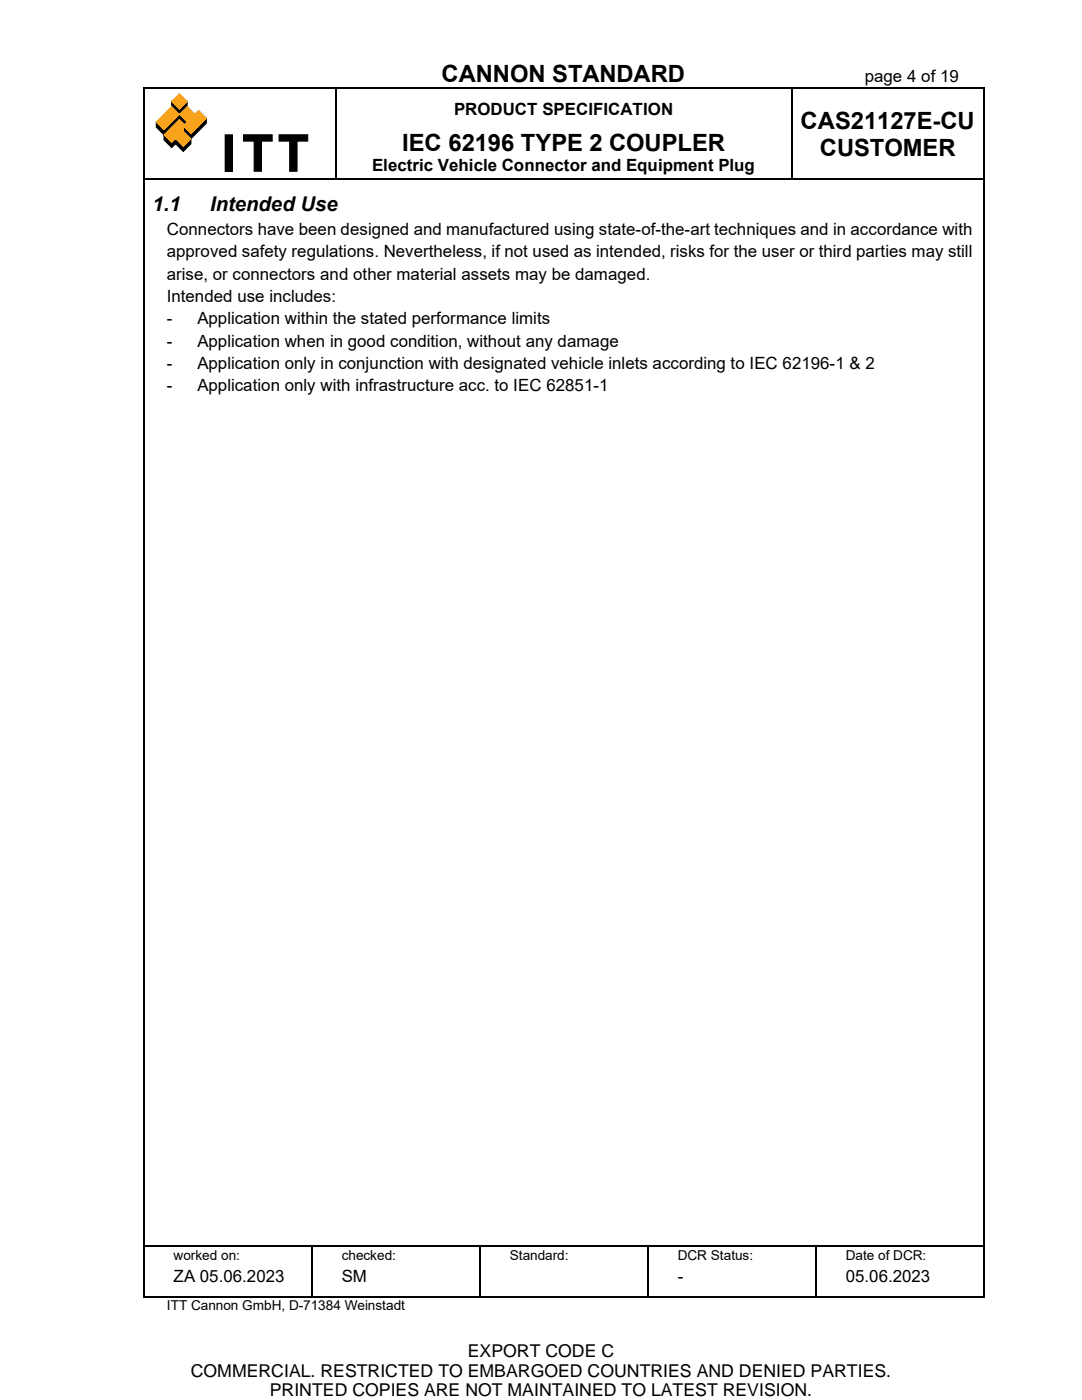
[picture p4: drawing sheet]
<svg xmlns="http://www.w3.org/2000/svg" width="216mm" height="279mm" viewBox="0 0 216 279" stroke-linecap="round" stroke-linejoin="round" font-family="sans-serif">
<defs><g id="words">
<g font-size="4.7">
<text x="88.1" y="16.4">CANNON STANDARD</text>
<text x="159.8" y="25.7">CAS21127E-CU</text>
<text x="80.3" y="30">IEC 62196 TYPE 2 COUPLER</text>
<text x="163.6" y="31.1">CUSTOMER</text>
</g>
<g font-size="4.1">
<text x="30.4" y="42.1">1.1</text>
<text x="41.9" y="42.1">Intended Use</text>
</g>
<g font-size="3.5">
<text x="38.1" y="274.7">COMMERCIAL. RESTRICTED TO EMBARGOED COUNTRIES AND DENIED PARTIES.</text>
<text x="93.3" y="270.8">EXPORT CODE C</text>
<text x="53.8" y="278.7">PRINTED COPIES ARE NOT MAINTAINED TO LATEST REVISION.</text>
</g>
<g font-size="3.4">
<text x="172.6" y="16.4">page 4 of 19</text>
<text x="90.6" y="22.9">PRODUCT SPECIFICATION</text>
<text x="74.3" y="34.2">Electric Vehicle Connector and Equipment Plug</text>
<text x="33.3" y="46.8">Connectors have been designed and manufactured using state-of-the-art techniques and in accordance with</text>
<text x="33.3" y="51.3">approved safety regulations. Nevertheless, if not used as intended, risks for the user or third parties may still</text>
<text x="33.3" y="55.8">arise, or connectors and other material assets may be damaged.</text>
<text x="33.3" y="60.2">Intended use includes:</text>
<text x="33.3" y="64.7">-</text>
<text x="39.4" y="64.7">Application within the stated performance limits</text>
<text x="33.3" y="69.2">-</text>
<text x="39.4" y="69.2">Application when in good condition, without any damage</text>
<text x="33.3" y="73.6">-</text>
<text x="39.4" y="73.6">Application only in conjunction with designated vehicle inlets according to IEC 62196-1 &amp; 2</text>
<text x="33.3" y="78.1">-</text>
<text x="39.4" y="78.1">Application only with infrastructure acc. to IEC 62851-1</text>
<text x="34.6" y="255.8">ZA 05.06.2023</text>
<text x="68.2" y="255.8">SM</text>
<text x="135.2" y="255.8">-</text>
<text x="168.8" y="255.8">05.06.2023</text>
</g>
<g font-size="2.7">
<text x="34.6" y="251.4">worked on:</text>
<text x="68.2" y="251.4">checked:</text>
<text x="101.7" y="251.4">Standard:</text>
<text x="135.2" y="251.4">DCR Status:</text>
<text x="168.8" y="251.4">Date of DCR:</text>
<text x="33.3" y="261.5">ITT Cannon GmbH, D-71384 Weinstadt</text>
</g>
</g></defs>
<g fill="#000">
<path d="M28.5 17.4h.3v.3h-.3zM66.8 17.4h.3v.3h-.3zM157.9 17.4h.2v.3h-.2zM196.2 17.4h.3v.3h-.3zM28.5 35.7h.3v.2h-.3zM31.2 24.4l1.5 1.5 3.1-3.1 1.5 1.6-.5 .5-1-1.1-3.1 3.1-1.5-1.5zM34.3 20.3l1.5 1.5 1.5-1.5v1l-1.5 1.5-1.5-1.5zM32.7 26.9l1.6 1.6 .7-.8 1.6 1.5 1.5-1.5v1l-1.5 1.5-1.6-1.5-.7 .8-1.6-1.6zM36.6 25.1l1.5 1.6 3.1-3.1v1l-3.1 3.1-1.5-1.6zM66.8 35.7h.3v.2h-.3zM157.9 35.7h.2v.2h-.2zM196.2 35.7h.3v.2h-.3z"/>
<path d="M28.5 248.6h.3v.2h-.3zM28.5 258.7h.3v.3h-.3zM62.1 248.6h.2v.2h-.2zM62.1 258.7h.2v.3h-.2zM95.6 248.6h.3v.2h-.3zM95.6 258.7h.3v.3h-.3zM129.2 248.6h.2v.2h-.2zM129.2 258.7h.2v.3h-.2zM162.7 248.6h.2v.2h-.2zM162.7 258.7h.2v.3h-.2zM196.2 248.6h.3v.2h-.3zM196.2 258.7h.3v.3h-.3z"/>
</g>
<g fill="none" stroke="#000" stroke-width=".24">
<path d="M28.6 17.7v18M28.8 17.6h38M67 17.7v18M67.1 17.6h90.8M158 17.7v18M158.1 17.6h38.1M196.3 17.7v18M28.6 35.9v212.7M28.8 35.8h38M67.1 35.8h90.8M158.1 35.8h38.1M196.3 35.9v212.7"/>
<path d="M28.6 248.8v9.9M28.8 248.7h33.3M28.8 258.9h33.3M62.2 248.8v9.9M62.3 248.7h33.3M62.3 258.9h33.3M95.7 248.8v9.9M95.9 248.7h33.3M95.9 258.9h33.3M129.3 248.8v9.9M129.4 248.7h33.3M129.4 258.9h33.3"/>
<path d="M162.8 248.8v9.9M162.9 248.7h33.3M162.9 258.9h33.3M196.3 248.8v9.9"/>
</g>
<path d="M31.2 24.4l1.5 1.5 3.1-3.1 1.5 1.6-.5 .5-1-1.1-3.1 3.1-1.5-1.5zM32.7 26.9l1.6 1.6 .7-.8 1.6 1.5 1.5-1.5v1l-1.5 1.5-1.6-1.5-.7 .8-1.6-1.6zM34.3 20.3l1.5 1.5 1.5-1.5v1l-1.5 1.5-1.5-1.5zM36.6 25.1l1.5 1.6 3.1-3.1v1l-3.1 3.1-1.5-1.6z" fill="none" stroke="#000" stroke-width=".2"/>
<path d="M37.3 21.3l1.6 1.5 .7-.8 1.6 1.6-3.1 3.1-1.5-1.6v1l1.5 1.6-1.5 1.5-1.6-1.5-.7 .8-1.6-1.6 3.1-3.1 1 1.1 .5-.5-1.5-1.6z" fill="#f9a21b"/>
<path d="M37.3 21.3l1.6 1.5 .7-.8 1.6 1.6-3.1 3.1-1.5-1.6v1l1.5 1.6-1.5 1.5-1.6-1.5-.7 .8-1.6-1.6 3.1-3.1 1 1.1 .5-.5-1.5-1.6z" fill="none" stroke="#f9a21b" stroke-width=".2"/>
<path d="M34.3 21.3l1.5 1.5-3.1 3.1-1.5-1.5z" fill="#f9a21b"/>
<path d="M34.3 21.3l1.5 1.5-3.1 3.1-1.5-1.5z" fill="none" stroke="#f9a21b" stroke-width=".2"/>
<path d="M35.8 18.7l1.5 1.6-1.5 1.5-1.5-1.5z" fill="#f9a21b"/>
<path d="M35.8 18.7l1.5 1.6-1.5 1.5-1.5-1.5z" fill="none" stroke="#f9a21b" stroke-width=".2"/>
<path d="M44.9 26.9h1.5v7.3h-1.5zM48.6 26.9h5.7v1.3h-2.1v6h-1.5v-6h-2.1zM55.7 26.9h5.7v1.3h-2.1v6h-1.5v-6h-2.1z" fill="#000"/>
<path d="M44.9 26.9h1.5v7.3h-1.5zM48.6 26.9h5.7v1.3h-2.1v6h-1.5v-6h-2.1zM55.7 26.9h5.7v1.3h-2.1v6h-1.5v-6h-2.1z" fill="none" stroke="#000" stroke-width=".2"/>
<use href="#words"/>
</svg>
